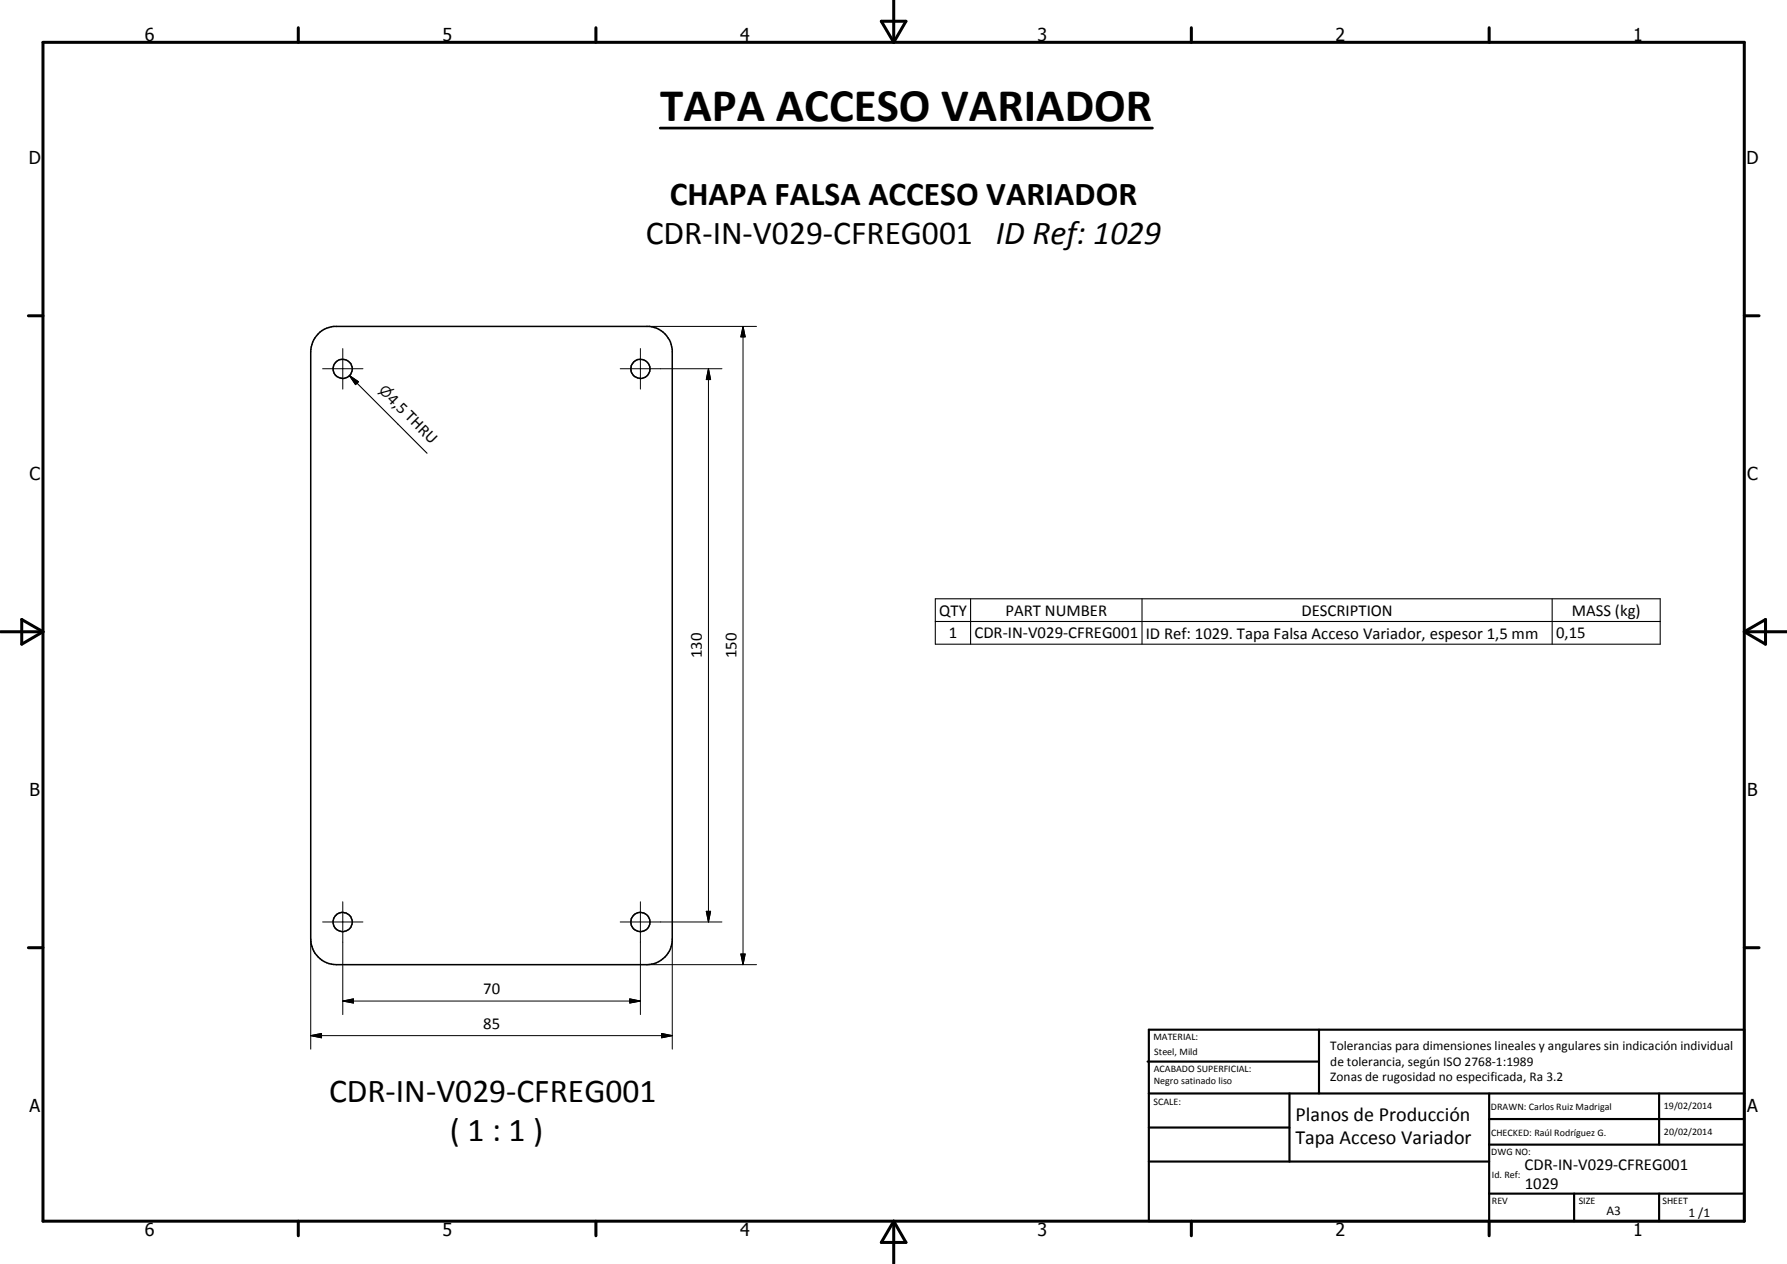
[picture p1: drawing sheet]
<svg xmlns="http://www.w3.org/2000/svg" width="420mm" height="297mm" viewBox="0 0 420 297" stroke-linecap="round" stroke-linejoin="round" font-family="sans-serif">
<defs><g id="words">
<text font-size="11" x="155.2" y="28.5">TAPA ACCESO VARIADOR</text>
<g font-size="7.9">
<text x="157.5" y="48.2">CHAPA FALSA ACCESO VARIADOR</text>
<text x="151.8" y="57.2">CDR-IN-V029-CFREG001 ID Ref: 1029</text>
<text x="77.4" y="259.1">CDR-IN-V029-CFREG001</text>
<text x="105.7" y="268.1">( 1 : 1 )</text>
</g>
<g font-size="4.7">
<text x="304.6" y="263.5">Planos de Producción</text>
<text x="304.6" y="268.9">Tapa Acceso Variador</text>
</g>
<g font-size="4.2">
<text x="34" y="9.6">6</text>
<text x="104" y="9.6">5</text>
<text x="174" y="9.6">4</text>
<text x="244" y="9.6">3</text>
<text x="314" y="9.6">2</text>
<text x="384" y="9.6">1</text>
<text x="6.8" y="38.7">D</text>
<text x="410.6" y="38.7">D</text>
<text x="7" y="112.9">C</text>
<text x="410.8" y="112.9">C</text>
<text x="7" y="187.1">B</text>
<text x="410.8" y="187.1">B</text>
<text x="7" y="261.4">A</text>
<text x="410.8" y="261.4">A</text>
<text x="34" y="290.4">6</text>
<text x="104" y="290.4">5</text>
<text x="174" y="290.4">4</text>
<text x="244" y="290.4">3</text>
<text x="314" y="290.4">2</text>
<text x="384" y="290.4">1</text>
</g>
<g font-size="3.9">
<text x="90.9" y="93.9" transform="rotate(45 90.9 93.9)">4,5 THRU</text>
<text x="220.8" y="144.7">QTY</text>
<text x="223.1" y="150">1</text>
<text x="229.1" y="150">CDR-IN-V029-CFREG001</text>
<text x="236.4" y="144.7">PART NUMBER</text>
<text x="306" y="144.7">DESCRIPTION</text>
<text x="365.9" y="150">0,15</text>
<text x="369.6" y="144.8">MASS (kg)</text>
<text x="165" y="154.7" transform="rotate(-90 165 154.7)">130</text>
<text x="173.2" y="154.7" transform="rotate(-90 173.2 154.7)">150</text>
<text x="269.4" y="150.1">ID Ref: 1029. Tapa Falsa Acceso Variador, espesor 1,5 mm</text>
<text x="113.6" y="233.7">70</text>
<text x="113.6" y="241.8">85</text>
<text x="358.5" y="275">CDR-IN-V029-CFREG001</text>
<text x="358.5" y="279.4">1029</text>
</g>
<text font-size="3.3" x="88.9" y="91.9" transform="rotate(45 88.9 91.9)">n</text>
<g font-size="3.1">
<text x="312.7" y="246.8">Tolerancias para dimensiones lineales y angulares sin indicación individual</text>
<text x="312.7" y="250.4">de tolerancia, según ISO 2768-1:1989</text>
<text x="312.7" y="254">Zonas de rugosidad no especificada, Ra 3.2</text>
<text x="377.7" y="285.6">A3</text>
<text x="397" y="285.9">1 /1</text>
</g>
<g font-size="2.4">
<text x="271.2" y="244.4">MATERIAL:</text>
<text x="271.3" y="252">ACABADO SUPERFICIAL:</text>
<text x="271.4" y="247.9">Steel, Mild</text>
<text x="271.3" y="254.6">Negro satinado liso</text>
<text x="271.2" y="259.7">SCALE:</text>
<text x="350.6" y="260.8">DRAWN: Carlos Ruiz Madrigal</text>
<text x="391.2" y="260.6">19/02/2014</text>
<text x="350.6" y="266.9">CHECKED: Raúl Rodríguez G.</text>
<text x="391.2" y="266.7">20/02/2014</text>
<text x="350.6" y="271.4">DWG NO:</text>
<text x="350.8" y="276.9">Id. Ref:</text>
<text x="350.8" y="282.8">REV</text>
<text x="371.2" y="282.9">SIZE</text>
<text x="390.9" y="282.9">SHEET</text>
</g>
</g></defs>
<g fill="none" stroke="#000" stroke-width=".35">
<path d="M74.8 78.4l1.4-1 2.3-.7h74.2a6 6 0 0 1 5.4 5.4v139.2a6.1 6.1 0 0 1-6 5.4h-73a6.1 6.1 0 0 1-6-6v-138a6 6 0 0 1 1.7-4.3z"/>
<circle cx="80.6" cy="86.7" r="2.25"/>
<circle cx="150.6" cy="86.7" r="2.24"/>
<circle cx="80.6" cy="216.7" r="2.26"/>
<circle cx="150.6" cy="216.7" r="2.25"/>
</g>
<g fill="none" stroke="#000" stroke-width=".71">
<path d="M10.1 9.9h400v277.1h-400zM70.1 6.5v3.4M140.1 6.5v3.4M207.2 5h5.8l-2.9 4.9zM210.1 0v9.9M280.1 6.5v3.4M350.1 6.5v3.4M6.7 74.2h3.4M410.1 74.2h3.5M.1 148.5h10M5.1 145.6l5 2.9-5 2.9zM410.1 148.5h10"/>
<path d="M410.1 148.5l5-2.9v5.8zM6.7 222.7h3.4M410.1 222.7h3.5M70.1 287v3.4M140.1 287v3.4M210.1 287v10M210.1 287l2.9 5h-5.8zM280.1 287v3.4M350.1 287v3.4"/>
</g>
<g fill="none" stroke="#000" stroke-width=".51">
<path d="M269.8 249.5h40.3M270.1 242h140v45h-140zM270.1 257h140M303.2 257v16M310.1 242v15M350.1 257v30M390.1 257v12M270.1 265h33.1M270.1 273h80M350.1 269h60M350.1 263h60M350.1 280.5h60"/>
<path d="M370.1 280.5v6.5M390.1 280.5v6.5"/>
</g>
<path d="M82.2 88.3l2.1 1.4-.7 .7zM82.2 88.3l18.2 18.2M219.9 140.7h170.4v10.7h-170.4zM219.9 146h170.4M228.2 140.7v10.7M268.5 140.7v10.7M364.9 140.7v10.7" fill="none" stroke="#000" stroke-width=".25"/>
<path d="M174.7 76.7l.5 2.5h-1zM82.2 88.3l2.1 1.4-.7 .7zM166.6 86.7l.5 2.5h-1zM166.1 214.2h1l-.5 2.5zM80.6 235.2l2.5-.5v1zM148.1 234.7l2.5 .5-2.5 .5zM174.2 224.2h1l-.5 2.5zM73.1 243.4l2.5-.5v1zM155.6 242.9l2.5 .5-2.5 .5z" fill="#000"/>
<g fill="none" stroke="#000" stroke-width=".24">
<path d="M152.1 76.7h25.8M174.7 76.7l.5 2.5h-1zM174.7 76.7v150M75.8 86.7h9.5M80.6 81.9v9.5M145.8 86.7h23.9M150.6 81.9v9.5M166.6 86.7l.5 2.5h-1zM166.6 86.7v130M75.8 216.7h9.5M80.6 211.9v26.5M145.8 216.7h23.9"/>
<path d="M150.6 211.9v26.5M166.1 214.2h1l-.5 2.5zM73.1 220.7v25.8M80.6 235.2l2.5-.5v1zM80.6 235.2h70M148.1 234.7l2.5 .5-2.5 .5zM152.1 226.7h25.8M158.1 220.7v25.8M174.2 224.2h1l-.5 2.5zM73.1 243.4l2.5-.5v1zM73.1 243.4h85M155.6 242.9l2.5 .5-2.5 .5z"/>
</g>
<path d="M155.2 30.1h115.8" fill="none" stroke="#000" stroke-width=".63"/>
<use href="#words"/>
</svg>
